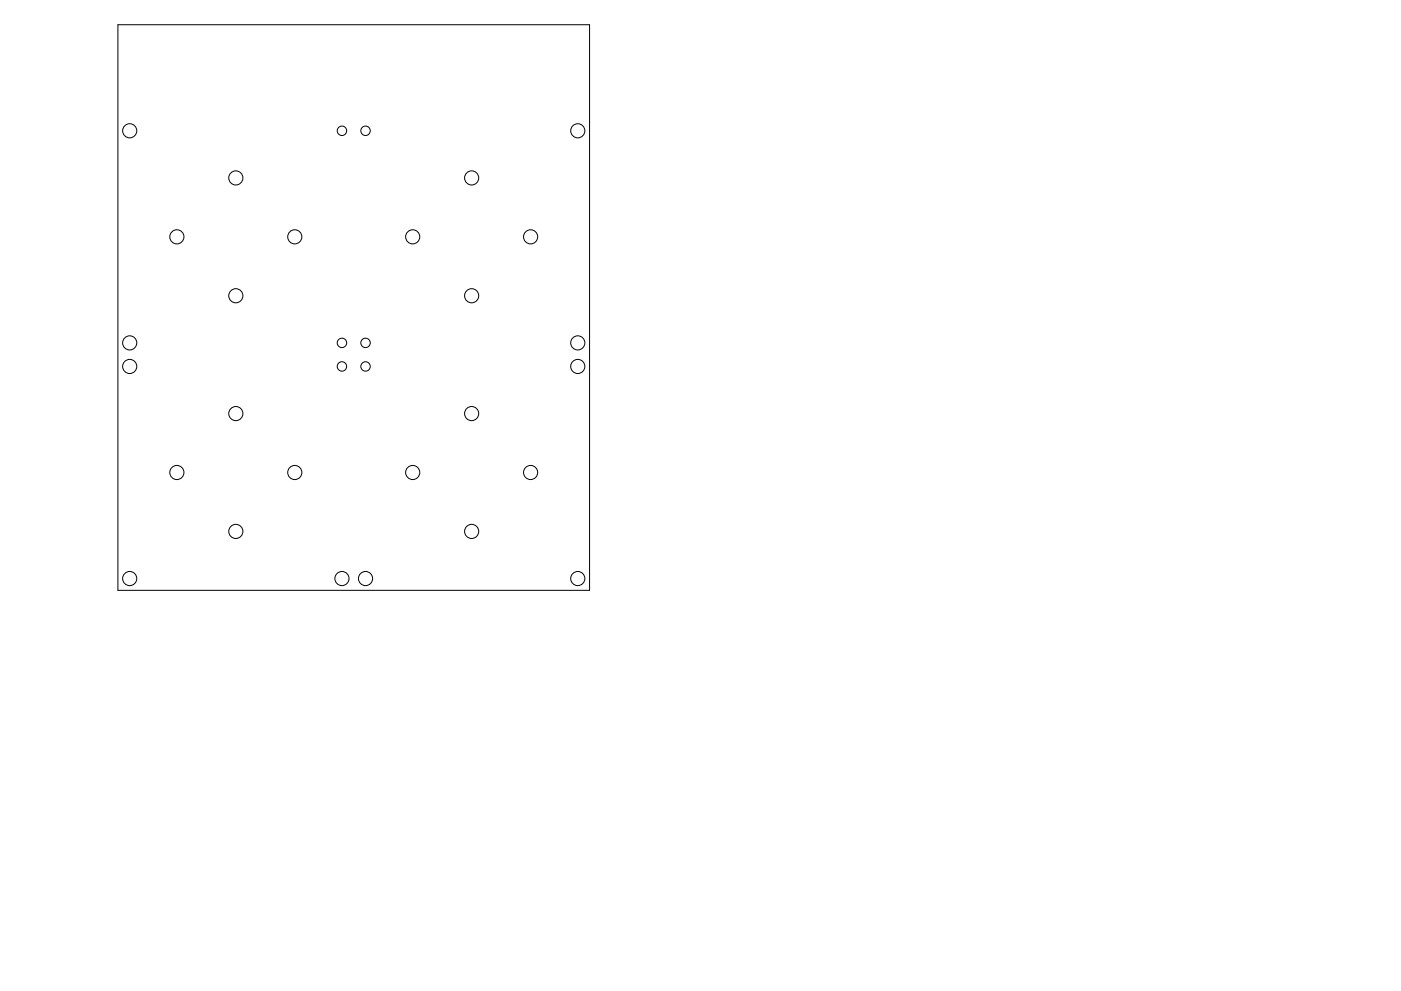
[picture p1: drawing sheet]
<svg xmlns="http://www.w3.org/2000/svg" width="297mm" height="210mm" viewBox="0 0 297 210" stroke-linecap="round" stroke-linejoin="round" font-family="sans-serif">
<g fill="none" stroke="#000" stroke-width=".21">
<path d="M25 5.2h100v120h-100z"/>
<circle cx="27.5" cy="27.7" r="1.5"/>
<circle cx="50" cy="37.7" r="1.5"/>
<circle cx="72.5" cy="27.7" r="1"/>
<circle cx="77.5" cy="27.7" r="1"/>
<circle cx="100" cy="37.7" r="1.5"/>
<circle cx="122.5" cy="27.7" r="1.5"/>
<circle cx="37.5" cy="50.2" r="1.5"/>
<circle cx="62.5" cy="50.2" r="1.5"/>
<circle cx="87.5" cy="50.2" r="1.5"/>
<circle cx="112.5" cy="50.2" r="1.5"/>
<circle cx="27.5" cy="77.7" r="1.5"/>
<circle cx="27.5" cy="72.7" r="1.5"/>
<circle cx="50" cy="62.7" r="1.5"/>
<circle cx="72.5" cy="72.7" r="1"/>
<circle cx="72.5" cy="77.7" r="1"/>
<circle cx="77.5" cy="77.7" r="1"/>
<circle cx="77.5" cy="72.7" r="1"/>
<circle cx="100" cy="62.7" r="1.5"/>
<circle cx="122.5" cy="77.7" r="1.5"/>
<circle cx="122.5" cy="72.7" r="1.5"/>
<circle cx="50" cy="87.7" r="1.5"/>
<circle cx="100" cy="87.7" r="1.5"/>
<circle cx="37.5" cy="100.2" r="1.5"/>
<circle cx="50" cy="112.7" r="1.5"/>
<circle cx="62.5" cy="100.2" r="1.5"/>
<circle cx="87.5" cy="100.2" r="1.5"/>
<circle cx="100" cy="112.7" r="1.5"/>
<circle cx="112.5" cy="100.2" r="1.5"/>
<circle cx="27.5" cy="122.7" r="1.5"/>
<circle cx="72.5" cy="122.7" r="1.5"/>
<circle cx="77.5" cy="122.7" r="1.5"/>
<circle cx="122.5" cy="122.7" r="1.5"/>
</g>
</svg>
